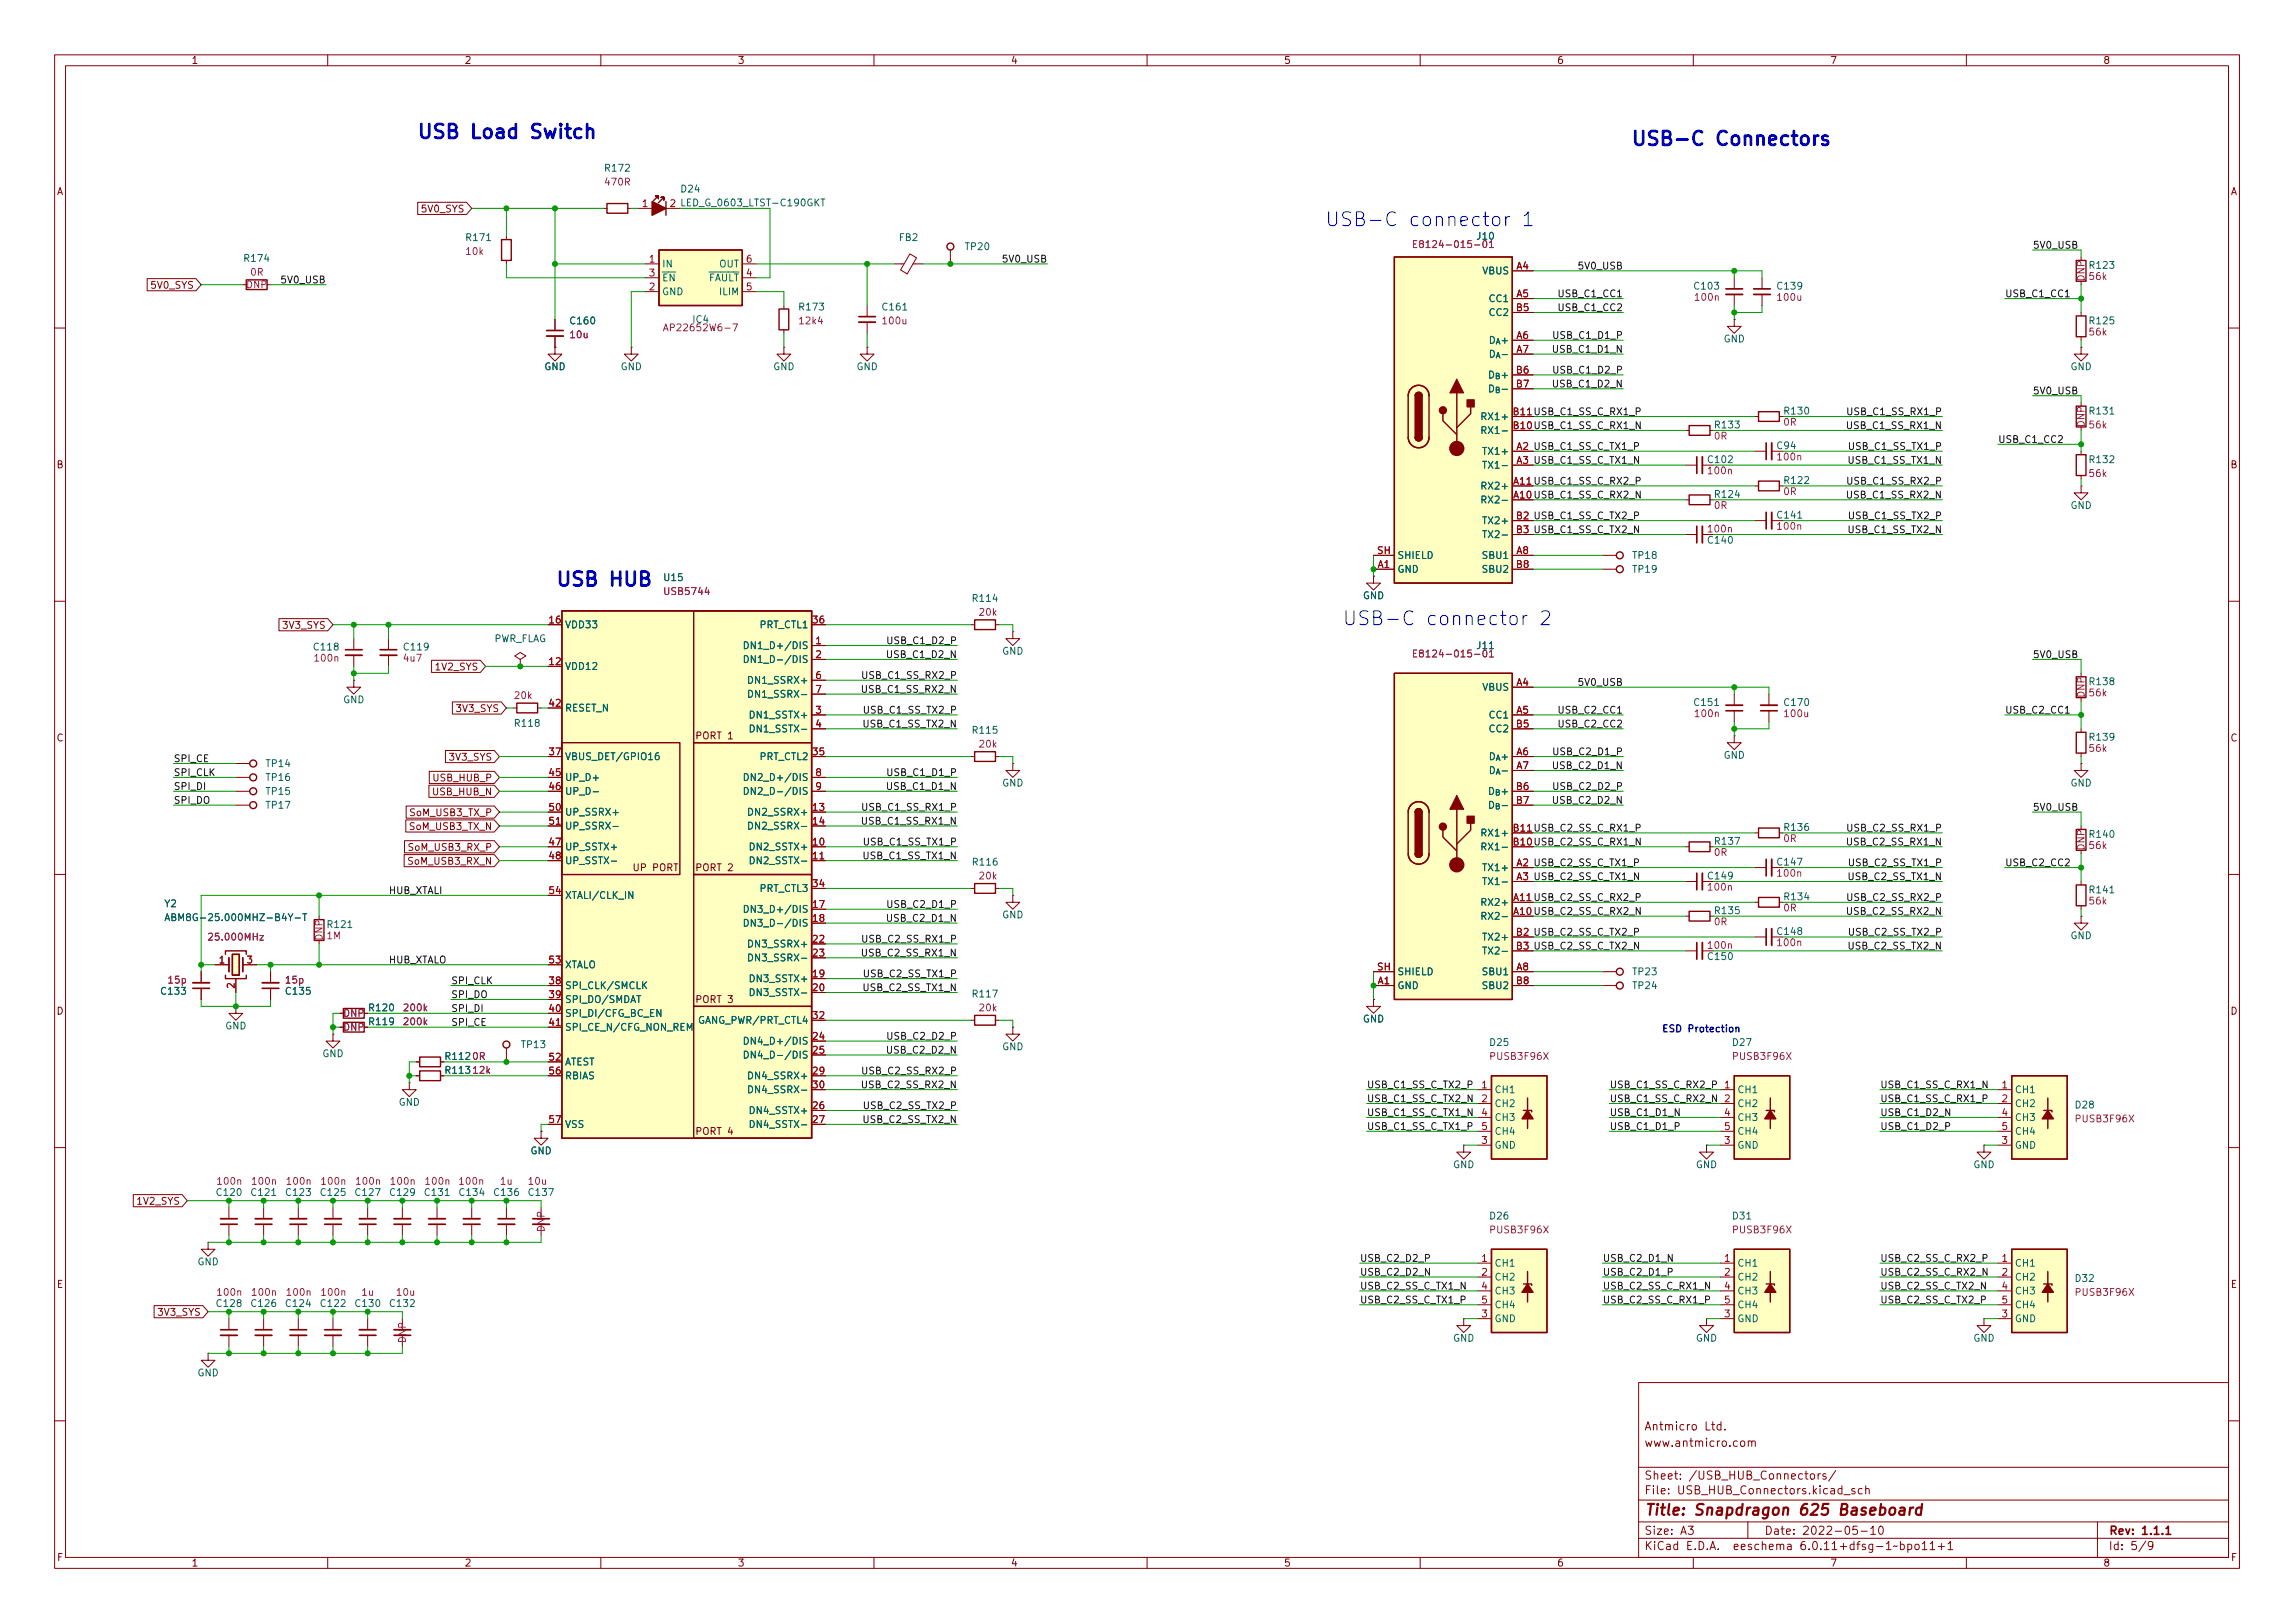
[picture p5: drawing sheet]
<svg xmlns="http://www.w3.org/2000/svg" width="420mm" height="297mm" viewBox="0 0 420 297" stroke-linecap="round" stroke-linejoin="round" font-family="sans-serif">
<defs><g id="words">
<g font-size="3.5" fill="#0000c2">
<text x="76.2" y="25.4">USB</text>
<text x="86.3" y="25.4">Load</text>
<text x="97.7" y="25.4">Switch</text>
<text x="298.4" y="26.6">USB-C</text>
<text x="314.2" y="26.6">Connectors</text>
<text x="242.6" y="41.4">USB-C</text>
<text x="258" y="41.4">connector</text>
<text x="278.8" y="41.4">1</text>
<text x="101.6" y="107.3">USB</text>
<text x="111.7" y="107.3">HUB</text>
<text x="245.7" y="114.5">USB-C</text>
<text x="261.1" y="114.5">connector</text>
<text x="282" y="114.5">2</text>
</g>
<g font-size="2.8" fill="#840000">
<text x="301" y="277.9">Title:</text>
<text x="310.2" y="277.9">Snapdragon</text>
<text x="329.8" y="277.9">625</text>
<text x="337.4" y="277.9">Baseboard</text>
</g>
<g font-size="2.1" fill="#840000">
<text x="301" y="262.2">Antmicro</text>
<text x="312.1" y="262.2">Ltd.</text>
<text x="301" y="265.2">www.antmicro.com</text>
<text x="301" y="273.9">File:</text>
<text x="301" y="271.2">Sheet:</text>
<text x="307.4" y="273.9">USB_HUB_Connectors.kicad_sch</text>
<text x="309.2" y="271.2">/USB_HUB_Connectors/</text>
<text x="301" y="281.3">Size:</text>
<text x="307.6" y="281.3">A3</text>
<text x="323" y="281.3">Date:</text>
<text x="330" y="281.3">2022-05-10</text>
<text x="386" y="281.3">Rev:</text>
<text x="392.1" y="281.3">1.1.1</text>
<text x="301" y="284.1">KiCad</text>
<text x="308.7" y="284.1">E.D.A.</text>
<text x="317.6" y="284.1">eeschema</text>
<text x="330" y="284.1">6.0.11+dfsg-1~bpo11+1</text>
<text x="386" y="284.1">Id:</text>
<text x="390.1" y="284.1">5/9</text>
</g>
<g font-size="1.8" fill="#840000">
<text x="35" y="12.1">1</text>
<text x="85" y="12.1">2</text>
<text x="135" y="12.1">3</text>
<text x="185" y="12.1">4</text>
<text x="235" y="12.1">5</text>
<text x="285" y="12.1">6</text>
<text x="335" y="12.1">7</text>
<text x="385" y="12.1">8</text>
<text x="10.4" y="36.1">A</text>
<text x="77" y="39.2">5V0_SYS</text>
<text x="408.4" y="36.1">A</text>
<text x="27.4" y="53.2">5V0_SYS</text>
<text x="10.3" y="86.1">B</text>
<text x="408.3" y="86.1">B</text>
<text x="51.6" y="115.4">3V3_SYS</text>
<text x="79.5" y="123.1">1V2_SYS</text>
<text x="83.3" y="130.7">3V3_SYS</text>
<text x="10.3" y="136.1">C</text>
<text x="127.2" y="135.7">PORT 1</text>
<text x="408.3" y="136.1">C</text>
<text x="79.1" y="143.4">USB_HUB_P</text>
<text x="82" y="139.6">3V3_SYS</text>
<text x="74.8" y="149.7">SoM_USB3_TX_P</text>
<text x="79" y="145.9">USB_HUB_N</text>
<text x="74.8" y="152.3">SoM_USB3_TX_N</text>
<text x="74.5" y="158.6">SoM_USB3_RX_N</text>
<text x="74.5" y="156.1">SoM_USB3_RX_P</text>
<text x="115.7" y="159.8">UP</text>
<text x="119.5" y="159.8">PORT</text>
<text x="127.2" y="159.8">PORT 2</text>
<text x="127.2" y="183.9">PORT 3</text>
<text x="10.3" y="186.1">D</text>
<text x="408.3" y="186.1">D</text>
<text x="127.2" y="208.1">PORT 4</text>
<text x="24.9" y="220.9">1V2_SYS</text>
<text x="10.3" y="236.1">E</text>
<text x="408.3" y="236.1">E</text>
<text x="28.7" y="241.2">3V3_SYS</text>
<text x="10.4" y="286.1">F</text>
<text x="35" y="287.1">1</text>
<text x="85" y="287.1">2</text>
<text x="135" y="287.1">3</text>
<text x="185" y="287.1">4</text>
<text x="235" y="287.1">5</text>
<text x="285" y="287.1">6</text>
<text x="335" y="287.1">7</text>
<text x="385" y="287.1">8</text>
<text x="408.4" y="286.1">F</text>
</g>
<g font-size="1.8" fill="#006464">
<text x="110.5" y="31.8">R172</text>
<text x="124.5" y="35.6">D24</text>
<text x="122.5" y="37.9">2 LED_G_0603_LTST-C190GKT</text>
<text x="85.1" y="44.5">R171</text>
<text x="164.5" y="44.5">FB2</text>
<text x="176.5" y="46.1">TP20</text>
<text x="44.4" y="48.3">R174</text>
<text x="121.2" y="49.3">IN</text>
<text x="121.2" y="51.9">~{EN}</text>
<text x="129.7" y="51.9">~{FAULT}</text>
<text x="131.6" y="49.3">OUT</text>
<text x="271.3" y="50.6">VBUS</text>
<text x="309.9" y="53.4">C103</text>
<text x="325.1" y="53.4">C139</text>
<text x="382.3" y="49.6">R123</text>
<text x="104.1" y="59.7">C160</text>
<text x="121.2" y="54.4">GND</text>
<text x="126.7" y="59.5">IC4</text>
<text x="131.5" y="54.4">ILIM</text>
<text x="146" y="57.2">R173</text>
<text x="161.3" y="57.2">C161</text>
<text x="272.5" y="55.7">CC1</text>
<text x="272.5" y="58.2">CC2</text>
<text x="382.3" y="59.7">R125</text>
<text x="272.5" y="63.3">D_{A}+</text>
<text x="272.5" y="65.8">D_{A}-</text>
<text x="315.5" y="63">GND</text>
<text x="99.6" y="68.1">GND</text>
<text x="113.6" y="68.1">GND</text>
<text x="141.5" y="68.1">GND</text>
<text x="156.7" y="68.1">GND</text>
<text x="272.3" y="69.6">D_{B}+</text>
<text x="379" y="68.1">GND</text>
<text x="270.9" y="77.3">RX1+</text>
<text x="272.3" y="72.2">D_{B}-</text>
<text x="326.4" y="76.2">R130</text>
<text x="382.3" y="76.2">R131</text>
<text x="270.9" y="79.8">RX1-</text>
<text x="271.2" y="83.6">TX1+</text>
<text x="313.7" y="78.8">R133</text>
<text x="325.1" y="82.6">C94</text>
<text x="270.9" y="90">RX2+</text>
<text x="271.2" y="86.1">TX1-</text>
<text x="312.4" y="85.1">C102</text>
<text x="326.4" y="88.9">R122</text>
<text x="382.3" y="85.1">R132</text>
<text x="270.9" y="92.5">RX2-</text>
<text x="313.7" y="91.5">R124</text>
<text x="325.1" y="95.3">C141</text>
<text x="379" y="93.5">GND</text>
<text x="271.2" y="96.3">TX2+</text>
<text x="271.2" y="98.8">TX2-</text>
<text x="312.4" y="99.9">C140</text>
<text x="121.3" y="106.7">U15</text>
<text x="255.8" y="105.2">GND</text>
<text x="255.8" y="102.7">SHIELD</text>
<text x="271.2" y="102.7">SBU1</text>
<text x="271.2" y="105.2">SBU2</text>
<text x="298.7" y="105.2">TP19</text>
<text x="298.7" y="102.7">TP18</text>
<text x="177.8" y="110.5">R114</text>
<text x="249.4" y="110">GND</text>
<text x="57.2" y="119.4">C118</text>
<text x="73.7" y="119.4">C119</text>
<text x="90.5" y="117.9">PWR_FLAG</text>
<text x="103.4" y="115.4">VDD33</text>
<text x="135.9" y="119.2">DN1_D+/DIS</text>
<text x="139" y="115.4">PRT_CTL1</text>
<text x="103.4" y="123">VDD12</text>
<text x="135.9" y="121.7">DN1_D-/DIS</text>
<text x="136.7" y="125.5">DN1_SSRX+</text>
<text x="183.4" y="120.2">GND</text>
<text x="382.3" y="125.8">R138</text>
<text x="62.8" y="129.1">GND</text>
<text x="103.4" y="130.6">RESET_N</text>
<text x="136.7" y="128.1">DN1_SSRX-</text>
<text x="137" y="131.9">DN1_SSTX+</text>
<text x="271.3" y="126.8">VBUS</text>
<text x="272.5" y="131.9">CC1</text>
<text x="309.9" y="129.6">C151</text>
<text x="326.4" y="129.6">C170</text>
<text x="94" y="133.4">R118</text>
<text x="137" y="134.4">DN1_SSTX-</text>
<text x="177.8" y="134.7">R115</text>
<text x="272.5" y="134.4">CC2</text>
<text x="382.3" y="135.9">R139</text>
<text x="48.5" y="143.3">TP16</text>
<text x="48.5" y="140.8">TP14</text>
<text x="103.4" y="139.5">VBUS_DET/GPIO16</text>
<text x="103.4" y="143.3">UP_D+</text>
<text x="135.9" y="143.3">DN2_D+/DIS</text>
<text x="139" y="139.5">PRT_CTL2</text>
<text x="272.5" y="139.5">D_{A}+</text>
<text x="272.5" y="142">D_{A}-</text>
<text x="315.5" y="139.2">GND</text>
<text x="48.5" y="145.8">TP15</text>
<text x="48.5" y="148.4">TP17</text>
<text x="103.4" y="145.8">UP_D-</text>
<text x="103.4" y="149.6">UP_SSRX+</text>
<text x="135.9" y="145.8">DN2_D-/DIS</text>
<text x="136.7" y="149.6">DN2_SSRX+</text>
<text x="183.4" y="144.3">GND</text>
<text x="272.3" y="145.8">D_{B}+</text>
<text x="272.3" y="148.4">D_{B}-</text>
<text x="379" y="144.3">GND</text>
<text x="103.4" y="156">UP_SSTX+</text>
<text x="103.4" y="152.2">UP_SSRX-</text>
<text x="136.7" y="152.2">DN2_SSRX-</text>
<text x="137" y="156">DN2_SSTX+</text>
<text x="270.9" y="156">RX1-</text>
<text x="270.9" y="153.5">RX1+</text>
<text x="313.7" y="155">R137</text>
<text x="326.4" y="152.4">R136</text>
<text x="382.3" y="153.7">R140</text>
<text x="103.4" y="158.5">UP_SSTX-</text>
<text x="137" y="158.5">DN2_SSTX-</text>
<text x="177.8" y="158.8">R116</text>
<text x="271.2" y="159.8">TX1+</text>
<text x="312.4" y="161.3">C149</text>
<text x="325.1" y="158.8">C147</text>
<text x="30" y="166.4">Y2</text>
<text x="103.4" y="164.9">XTALI/CLK_IN</text>
<text x="135.9" y="167.4">DN3_D+/DIS</text>
<text x="139" y="163.6">PRT_CTL3</text>
<text x="270.9" y="166.2">RX2+</text>
<text x="271.2" y="162.3">TX1-</text>
<text x="313.7" y="167.7">R135</text>
<text x="326.4" y="165.1">R134</text>
<text x="382.3" y="163.9">R141</text>
<text x="30" y="168.9">ABM8G-25.000MHZ-B4Y-T</text>
<text x="59.7" y="170.2">R121</text>
<text x="135.9" y="170">DN3_D-/DIS</text>
<text x="136.7" y="173.8">DN3_SSRX+</text>
<text x="183.4" y="168.5">GND</text>
<text x="270.9" y="168.7">RX2-</text>
<text x="271.2" y="172.5">TX2+</text>
<text x="325.1" y="171.5">C148</text>
<text x="379" y="172.3">GND</text>
<text x="103.4" y="177.6">XTALO</text>
<text x="136.7" y="176.3">DN3_SSRX-</text>
<text x="255.8" y="178.9">SHIELD</text>
<text x="271.2" y="178.9">SBU1</text>
<text x="271.2" y="175">TX2-</text>
<text x="298.7" y="178.9">TP23</text>
<text x="312.4" y="176.1">C150</text>
<text x="29.2" y="182.4">C133</text>
<text x="52.1" y="182.4">C135</text>
<text x="67.3" y="185.5">R120</text>
<text x="103.4" y="181.4">SPI_CLK/SMCLK</text>
<text x="103.4" y="183.9">SPI_DO/SMDAT</text>
<text x="137" y="180.1">DN3_SSTX+</text>
<text x="137" y="182.7">DN3_SSTX-</text>
<text x="177.8" y="182.9">R117</text>
<text x="255.8" y="181.4">GND</text>
<text x="271.2" y="181.4">SBU2</text>
<text x="298.7" y="181.4">TP24</text>
<text x="41.2" y="188.8">GND</text>
<text x="67.3" y="188">R119</text>
<text x="103.4" y="186.5">SPI_DI/CFG_BC_EN</text>
<text x="103.4" y="189">SPI_CE_N/CFG_NON_REM</text>
<text x="127.7" y="187.7">GANG_PWR/PRT_CTL4</text>
<text x="135.9" y="191.6">DN4_D+/DIS</text>
<text x="249.4" y="187.5">GND</text>
<text x="272.5" y="191.8">D25</text>
<text x="317" y="191.8">D27</text>
<text x="58.9" y="193.9">GND</text>
<text x="81.3" y="194.3">R112</text>
<text x="81.3" y="196.9">R113</text>
<text x="95.3" y="192.2">TP13</text>
<text x="103.4" y="195.4">ATEST</text>
<text x="103.4" y="197.9">RBIAS</text>
<text x="135.9" y="194.1">DN4_D-/DIS</text>
<text x="136.7" y="197.9">DN4_SSRX+</text>
<text x="183.4" y="192.6">GND</text>
<text x="72.9" y="202.7">GND</text>
<text x="136.7" y="200.4">DN4_SSRX-</text>
<text x="273.6" y="200.4">CH1</text>
<text x="273.6" y="203">CH2</text>
<text x="318" y="200.4">CH1</text>
<text x="318" y="203">CH2</text>
<text x="368.8" y="200.4">CH1</text>
<text x="368.8" y="203">CH2</text>
<text x="379.7" y="203.2">D28</text>
<text x="103.4" y="206.8">VSS</text>
<text x="137" y="204.3">DN4_SSTX+</text>
<text x="137" y="206.8">DN4_SSTX-</text>
<text x="273.6" y="205.5">CH3</text>
<text x="273.6" y="208.1">CH4</text>
<text x="318" y="205.5">CH3</text>
<text x="318" y="208.1">CH4</text>
<text x="368.8" y="205.5">CH3</text>
<text x="368.8" y="208.1">CH4</text>
<text x="97" y="211.6">GND</text>
<text x="266" y="214.2">GND</text>
<text x="273.6" y="210.6">GND</text>
<text x="310.4" y="214.2">GND</text>
<text x="318" y="210.6">GND</text>
<text x="361.2" y="214.2">GND</text>
<text x="368.8" y="210.6">GND</text>
<text x="39.4" y="219.3">C120</text>
<text x="45.8" y="219.3">C121</text>
<text x="52.1" y="219.3">C123</text>
<text x="58.5" y="219.3">C125</text>
<text x="64.8" y="219.3">C127</text>
<text x="71.2" y="219.3">C129</text>
<text x="77.5" y="219.3">C131</text>
<text x="83.9" y="219.3">C134</text>
<text x="90.2" y="219.3">C136</text>
<text x="96.5" y="219.3">C137</text>
<text x="272.5" y="223.6">D26</text>
<text x="317" y="223.6">D31</text>
<text x="36.1" y="232">GND</text>
<text x="273.6" y="232.2">CH1</text>
<text x="318" y="232.2">CH1</text>
<text x="368.8" y="232.2">CH1</text>
<text x="39.4" y="239.6">C128</text>
<text x="45.8" y="239.6">C126</text>
<text x="52.1" y="239.6">C124</text>
<text x="58.5" y="239.6">C122</text>
<text x="64.8" y="239.6">C130</text>
<text x="71.1" y="239.6">C132</text>
<text x="273.6" y="234.7">CH2</text>
<text x="273.6" y="237.3">CH3</text>
<text x="273.6" y="239.8">CH4</text>
<text x="318" y="234.7">CH2</text>
<text x="318" y="237.3">CH3</text>
<text x="318" y="239.8">CH4</text>
<text x="368.8" y="234.7">CH2</text>
<text x="368.8" y="237.3">CH3</text>
<text x="368.8" y="239.8">CH4</text>
<text x="379.7" y="235">D32</text>
<text x="266" y="245.9">GND</text>
<text x="273.6" y="242.4">GND</text>
<text x="310.4" y="245.9">GND</text>
<text x="318" y="242.4">GND</text>
<text x="361.2" y="245.9">GND</text>
<text x="368.8" y="242.4">GND</text>
<text x="36.1" y="252.3">GND</text>
</g>
<g font-size="1.8" fill="#840084">
<text x="110.5" y="34.3">470R</text>
<text x="85.1" y="47">10k</text>
<text x="258.4" y="45.8">E8124-015-01</text>
<text x="270.2" y="44.2">J10</text>
<text x="45" y="53.1">DNP</text>
<text x="45.7" y="50.8">0R</text>
<text x="382" y="51.6" transform="rotate(-90 382 51.6)">DNP</text>
<text x="382.3" y="51.6">56k</text>
<text x="146" y="59.7">12k4</text>
<text x="161.3" y="59.7">100u</text>
<text x="310" y="55.4">100n</text>
<text x="325.1" y="55.4">100u</text>
<text x="104.1" y="62.3">10u</text>
<text x="121.3" y="61">AP22652W6-7</text>
<text x="382.3" y="61.8">56k</text>
<text x="313.7" y="80.8">0R</text>
<text x="326.4" y="78.3">0R</text>
<text x="382" y="78.2" transform="rotate(-90 382 78.2)">DNP</text>
<text x="382.3" y="78.8">56k</text>
<text x="312.4" y="87.2">100n</text>
<text x="325.1" y="84.6">100n</text>
<text x="382.3" y="87.7">56k</text>
<text x="313.7" y="93.5">0R</text>
<text x="326.4" y="91">0R</text>
<text x="312.4" y="97.8">100n</text>
<text x="325.1" y="97.3">100n</text>
<text x="121.3" y="109.3">USB5744</text>
<text x="179.1" y="113.1">20k</text>
<text x="270.2" y="119.2">J11</text>
<text x="57.3" y="121.5">100n</text>
<text x="73.7" y="121.5">4u7</text>
<text x="258.4" y="120.7">E8124-015-01</text>
<text x="94" y="128.3">20k</text>
<text x="310" y="131.6">100n</text>
<text x="326.4" y="131.6">100u</text>
<text x="382" y="127.8" transform="rotate(-90 382 127.8)">DNP</text>
<text x="382.3" y="127.8">56k</text>
<text x="179.1" y="137.2">20k</text>
<text x="382.3" y="138">56k</text>
<text x="326.4" y="154.5">0R</text>
<text x="382" y="155.7" transform="rotate(-90 382 155.7)">DNP</text>
<text x="382.3" y="155.8">56k</text>
<text x="179.1" y="161.3">20k</text>
<text x="313.7" y="157">0R</text>
<text x="325.1" y="160.8">100n</text>
<text x="312.4" y="163.4">100n</text>
<text x="326.4" y="167.2">0R</text>
<text x="382.3" y="165.9">56k</text>
<text x="37.9" y="172.5">25.000MHz</text>
<text x="59.4" y="172.2" transform="rotate(-90 59.4 172.2)">DNP</text>
<text x="59.7" y="172.3">1M</text>
<text x="313.7" y="169.7">0R</text>
<text x="325.1" y="173.5">100n</text>
<text x="312.4" y="174">100n</text>
<text x="30.6" y="180.4">15p</text>
<text x="52.1" y="180.4">15p</text>
<text x="73.7" y="185.5">200k</text>
<text x="179.1" y="185.5">20k</text>
<text x="62.8" y="189">DNP</text>
<text x="62.8" y="186.5">DNP</text>
<text x="73.7" y="188">200k</text>
<text x="86.4" y="194.3">0R</text>
<text x="86.4" y="196.9">12k</text>
<text x="272.5" y="194.3">PUSB3F96X</text>
<text x="317" y="194.3">PUSB3F96X</text>
<text x="379.7" y="205.8">PUSB3F96X</text>
<text x="39.5" y="217.2">100n</text>
<text x="45.9" y="217.2">100n</text>
<text x="52.2" y="217.2">100n</text>
<text x="58.6" y="217.2">100n</text>
<text x="64.9" y="217.2">100n</text>
<text x="71.3" y="217.2">100n</text>
<text x="77.6" y="217.2">100n</text>
<text x="83.8" y="217.2">100n</text>
<text x="91.4" y="217.2">1u</text>
<text x="96.5" y="217.2">10u</text>
<text x="100.1" y="225.6" transform="rotate(-90 100.1 225.6)">DNP</text>
<text x="272.5" y="226.1">PUSB3F96X</text>
<text x="317" y="226.1">PUSB3F96X</text>
<text x="39.5" y="237.5">100n</text>
<text x="45.9" y="237.5">100n</text>
<text x="52.2" y="237.5">100n</text>
<text x="58.6" y="237.5">100n</text>
<text x="66.1" y="237.5">1u</text>
<text x="72.4" y="237.5">10u</text>
<text x="379.7" y="237.5">PUSB3F96X</text>
<text x="74.7" y="245.9" transform="rotate(-90 74.7 245.9)">DNP</text>
</g>
<g font-size="1.8" fill="#a90000">
<text x="117.4" y="37.9">1</text>
<text x="118.7" y="48">1</text>
<text x="118.7" y="53.1">2</text>
<text x="118.7" y="50.6">3</text>
<text x="136.5" y="50.6">4</text>
<text x="136.5" y="53.1">5</text>
<text x="136.5" y="48">6</text>
<text x="277.5" y="49.3">A4</text>
<text x="277.4" y="56.9">B5</text>
<text x="277.5" y="54.4">A5</text>
<text x="277.5" y="62">A6</text>
<text x="277.5" y="64.6">A7</text>
<text x="277.4" y="68.4">B6</text>
<text x="277.4" y="70.9">B7</text>
<text x="276.8" y="76">B11 USB_C1_SS_C_RX1_P</text>
<text x="276.8" y="76">B11</text>
<text x="276.8" y="78.5">B10</text>
<text x="277.5" y="82.3">A2</text>
<text x="276.9" y="88.7">A11</text>
<text x="277.5" y="84.9">A3</text>
<text x="276.9" y="91.2">A10</text>
<text x="277.4" y="95">B2</text>
<text x="252" y="101.4">SH</text>
<text x="277.4" y="97.6">B3</text>
<text x="277.5" y="101.4">A8</text>
<text x="252.1" y="103.9">A1</text>
<text x="277.4" y="103.9">B8</text>
<text x="100.3" y="114.1">16</text>
<text x="148.6" y="114.1">36</text>
<text x="149.2" y="117.9">1</text>
<text x="100.3" y="121.7">12</text>
<text x="149.2" y="120.4">2</text>
<text x="149.2" y="124.2">6</text>
<text x="277.5" y="125.5">A4</text>
<text x="100.3" y="129.3">42</text>
<text x="149.2" y="130.6">3</text>
<text x="149.2" y="126.8">7</text>
<text x="277.5" y="130.6">A5</text>
<text x="149.2" y="133.1">4</text>
<text x="277.4" y="133.1">B5</text>
<text x="100.3" y="138.2">37</text>
<text x="100.3" y="142">45</text>
<text x="148.6" y="138.2">35</text>
<text x="149.2" y="142">8</text>
<text x="277.5" y="138.2">A6</text>
<text x="277.5" y="140.8">A7</text>
<text x="100.3" y="144.6">46</text>
<text x="100.3" y="148.4">50</text>
<text x="148.6" y="148.4">13</text>
<text x="149.2" y="144.6">9</text>
<text x="277.4" y="144.6">B6</text>
<text x="277.4" y="147.1">B7</text>
<text x="100.3" y="154.7">47</text>
<text x="100.3" y="150.9">51</text>
<text x="148.6" y="154.7">10</text>
<text x="148.6" y="150.9">14</text>
<text x="276.8" y="152.2">B11 USB_C2_SS_C_RX1_P</text>
<text x="276.8" y="154.7">B10</text>
<text x="276.8" y="152.2">B11</text>
<text x="100.3" y="157.3">48</text>
<text x="148.6" y="157.3">11</text>
<text x="277.5" y="158.5">A2</text>
<text x="277.5" y="161.1">A3</text>
<text x="100.3" y="163.6">54</text>
<text x="148.6" y="166.2">17</text>
<text x="148.6" y="162.3">34</text>
<text x="276.9" y="167.4">A10</text>
<text x="276.9" y="164.9">A11</text>
<text x="148.6" y="168.7">18</text>
<text x="148.6" y="172.5">22</text>
<text x="277.4" y="171.2">B2</text>
<text x="277.4" y="173.8">B3</text>
<text x="40" y="176.3">1</text>
<text x="45" y="176.3">3</text>
<text x="100.3" y="176.3">53</text>
<text x="148.6" y="178.9">19</text>
<text x="148.6" y="175">23</text>
<text x="252" y="177.6">SH</text>
<text x="277.5" y="177.6">A8</text>
<text x="42.9" y="181.1" transform="rotate(-90 42.9 181.1)">2</text>
<text x="100.3" y="180.1">38</text>
<text x="100.3" y="182.7">39</text>
<text x="100.3" y="185.2">40</text>
<text x="148.6" y="181.4">20</text>
<text x="252.1" y="180.1">A1</text>
<text x="277.4" y="180.1">B8</text>
<text x="100.3" y="187.7">41</text>
<text x="148.6" y="190.3">24</text>
<text x="148.6" y="186.5">32</text>
<text x="100.3" y="194.1">52</text>
<text x="100.3" y="196.6">56</text>
<text x="148.6" y="192.8">25</text>
<text x="148.6" y="196.6">29</text>
<text x="148.6" y="203">26</text>
<text x="148.6" y="199.2">30</text>
<text x="271.1" y="199.2">1</text>
<text x="271.1" y="201.7">2</text>
<text x="315.5" y="199.2">1</text>
<text x="315.5" y="201.7">2</text>
<text x="366.3" y="199.2">1</text>
<text x="366.3" y="201.7">2</text>
<text x="100.3" y="205.5">57</text>
<text x="148.6" y="205.5">27</text>
<text x="271.1" y="209.3">3</text>
<text x="271.1" y="204.3">4</text>
<text x="271.1" y="206.8">5</text>
<text x="315.5" y="209.3">3</text>
<text x="315.5" y="204.3">4</text>
<text x="315.5" y="206.8">5</text>
<text x="366.3" y="209.3">3</text>
<text x="366.3" y="204.3">4</text>
<text x="366.3" y="206.8">5</text>
<text x="271.1" y="230.9">1</text>
<text x="271.1" y="233.5">2</text>
<text x="315.5" y="230.9">1</text>
<text x="315.5" y="233.5">2</text>
<text x="366.3" y="230.9">1</text>
<text x="366.3" y="233.5">2</text>
<text x="271.1" y="236">4</text>
<text x="271.1" y="238.5">5</text>
<text x="315.5" y="236">4</text>
<text x="315.5" y="238.5">5</text>
<text x="366.3" y="236">4</text>
<text x="366.3" y="238.5">5</text>
<text x="271.1" y="241.1">3</text>
<text x="315.5" y="241.1">3</text>
<text x="366.3" y="241.1">3</text>
</g>
<g font-size="1.8" fill="#0f0f0f">
<text x="372.1" y="45.5">5V0_USB</text>
<text x="51.3" y="51.8">5V0_USB</text>
<text x="183.3" y="48">5V0_USB</text>
<text x="288.7" y="49.3">5V0_USB</text>
<text x="285.1" y="54.4">USB_C1_CC1</text>
<text x="285.1" y="56.9">USB_C1_CC2</text>
<text x="367" y="54.4">USB_C1_CC1</text>
<text x="284" y="64.5">USB_C1_D1_N</text>
<text x="284.1" y="62">USB_C1_D1_P</text>
<text x="284" y="70.9">USB_C1_D2_N</text>
<text x="284.1" y="68.4">USB_C1_D2_P</text>
<text x="337.9" y="76">USB_C1_SS_RX1_P</text>
<text x="372.1" y="72.2">5V0_USB</text>
<text x="276.8" y="78.5">B10 USB_C1_SS_C_RX1_N</text>
<text x="277.5" y="82.3">A2 USB_C1_SS_C_TX1_P</text>
<text x="337.8" y="78.5">USB_C1_SS_RX1_N</text>
<text x="338.2" y="82.3">USB_C1_SS_TX1_P</text>
<text x="365.8" y="81.1">USB_C1_CC2</text>
<text x="276.9" y="88.7">A11 USB_C1_SS_C_RX2_P</text>
<text x="277.5" y="84.9">A3 USB_C1_SS_C_TX1_N</text>
<text x="337.9" y="88.7">USB_C1_SS_RX2_P</text>
<text x="338.2" y="84.9">USB_C1_SS_TX1_N</text>
<text x="276.9" y="91.2">A10 USB_C1_SS_C_RX2_N</text>
<text x="277.4" y="95">B2 USB_C1_SS_C_TX2_P</text>
<text x="337.8" y="91.2">USB_C1_SS_RX2_N</text>
<text x="338.2" y="95">USB_C1_SS_TX2_P</text>
<text x="277.4" y="97.6">B3 USB_C1_SS_C_TX2_N</text>
<text x="338.2" y="97.6">USB_C1_SS_TX2_N</text>
<text x="162.2" y="117.9">USB_C1_D2_P</text>
<text x="157.6" y="124.2">USB_C1_SS_RX2_P</text>
<text x="162.1" y="120.4">USB_C1_D2_N</text>
<text x="288.7" y="125.5">5V0_USB</text>
<text x="372.1" y="120.4">5V0_USB</text>
<text x="157.5" y="126.8">USB_C1_SS_RX2_N</text>
<text x="157.9" y="130.6">USB_C1_SS_TX2_P</text>
<text x="285.1" y="130.6">USB_C2_CC1</text>
<text x="367" y="130.6">USB_C2_CC1</text>
<text x="157.8" y="133.1">USB_C1_SS_TX2_N</text>
<text x="285.1" y="133.1">USB_C2_CC2</text>
<text x="31.7" y="142">SPI_CLK</text>
<text x="31.7" y="139.5">SPI_CE</text>
<text x="162.2" y="142">USB_C1_D1_P</text>
<text x="284" y="140.7">USB_C2_D1_N</text>
<text x="284.1" y="138.2">USB_C2_D1_P</text>
<text x="31.7" y="144.6">SPI_DI</text>
<text x="31.7" y="147.1">SPI_DO</text>
<text x="157.6" y="148.4">USB_C1_SS_RX1_P</text>
<text x="162.1" y="144.6">USB_C1_D1_N</text>
<text x="284" y="147.1">USB_C2_D2_N</text>
<text x="284.1" y="144.6">USB_C2_D2_P</text>
<text x="372.1" y="148.4">5V0_USB</text>
<text x="157.5" y="150.9">USB_C1_SS_RX1_N</text>
<text x="157.9" y="154.7">USB_C1_SS_TX1_P</text>
<text x="276.8" y="154.7">B10 USB_C2_SS_C_RX1_N</text>
<text x="337.8" y="154.7">USB_C2_SS_RX1_N</text>
<text x="337.9" y="152.2">USB_C2_SS_RX1_P</text>
<text x="157.8" y="157.3">USB_C1_SS_TX1_N</text>
<text x="277.5" y="158.5">A2 USB_C2_SS_C_TX1_P</text>
<text x="277.5" y="161.1">A3 USB_C2_SS_C_TX1_N</text>
<text x="338.2" y="161.1">USB_C2_SS_TX1_N</text>
<text x="338.2" y="158.5">USB_C2_SS_TX1_P</text>
<text x="367" y="158.5">USB_C2_CC2</text>
<text x="71.1" y="163.6">HUB_XTALI</text>
<text x="162.2" y="166.1">USB_C2_D1_P</text>
<text x="276.9" y="167.4">A10 USB_C2_SS_C_RX2_N</text>
<text x="276.9" y="164.9">A11 USB_C2_SS_C_RX2_P</text>
<text x="337.8" y="167.4">USB_C2_SS_RX2_N</text>
<text x="337.9" y="164.9">USB_C2_SS_RX2_P</text>
<text x="157.6" y="172.5">USB_C2_SS_RX1_P</text>
<text x="162.1" y="168.7">USB_C2_D1_N</text>
<text x="277.4" y="171.2">B2 USB_C2_SS_C_TX2_P</text>
<text x="277.4" y="173.8">B3 USB_C2_SS_C_TX2_N</text>
<text x="338.2" y="173.8">USB_C2_SS_TX2_N</text>
<text x="338.2" y="171.2">USB_C2_SS_TX2_P</text>
<text x="71.1" y="176.3">HUB_XTALO</text>
<text x="157.5" y="175">USB_C2_SS_RX1_N</text>
<text x="157.9" y="178.8">USB_C2_SS_TX1_P</text>
<text x="82.5" y="185.2">SPI_DI</text>
<text x="82.5" y="180.1">SPI_CLK</text>
<text x="82.5" y="182.7">SPI_DO</text>
<text x="157.8" y="181.4">USB_C2_SS_TX1_N</text>
<text x="82.5" y="187.7">SPI_CE</text>
<text x="162.2" y="190.3">USB_C2_D2_P</text>
<text x="157.6" y="196.6">USB_C2_SS_RX2_P</text>
<text x="162.1" y="192.8">USB_C2_D2_N</text>
<text x="157.5" y="199.2">USB_C2_SS_RX2_N</text>
<text x="157.9" y="203">USB_C2_SS_TX2_P</text>
<text x="250.2" y="201.7">USB_C1_SS_C_TX2_N</text>
<text x="250.2" y="199.2">USB_C1_SS_C_TX2_P</text>
<text x="294.6" y="201.7">USB_C1_SS_C_RX2_N</text>
<text x="294.6" y="199.2">USB_C1_SS_C_RX2_P</text>
<text x="344.2" y="199.2">USB_C1_SS_C_RX1_N</text>
<text x="344.2" y="201.7">USB_C1_SS_C_RX1_P</text>
<text x="157.8" y="205.5">USB_C2_SS_TX2_N</text>
<text x="250.2" y="206.8">USB_C1_SS_C_TX1_P</text>
<text x="250.2" y="204.2">USB_C1_SS_C_TX1_N</text>
<text x="294.6" y="204.2">USB_C1_D1_N</text>
<text x="294.6" y="206.8">USB_C1_D1_P</text>
<text x="344.2" y="206.8">USB_C1_D2_P</text>
<text x="344.2" y="204.2">USB_C1_D2_N</text>
<text x="248.9" y="230.9">USB_C2_D2_P</text>
<text x="248.9" y="233.5">USB_C2_D2_N</text>
<text x="293.4" y="233.5">USB_C2_D1_P</text>
<text x="293.4" y="230.9">USB_C2_D1_N</text>
<text x="344.2" y="233.5">USB_C2_SS_C_RX2_N</text>
<text x="344.2" y="230.9">USB_C2_SS_C_RX2_P</text>
<text x="248.9" y="238.5">USB_C2_SS_C_TX1_P</text>
<text x="248.9" y="236">USB_C2_SS_C_TX1_N</text>
<text x="293.4" y="236">USB_C2_SS_C_RX1_N</text>
<text x="293.4" y="238.5">USB_C2_SS_C_RX1_P</text>
<text x="344.2" y="236">USB_C2_SS_C_TX2_N</text>
<text x="344.2" y="238.5">USB_C2_SS_C_TX2_P</text>
</g>
<text font-size="1.8" fill="#0000c2" x="304.2" y="188.9">ESD Protection</text>
</g></defs>
<g fill="none" stroke="#840000" stroke-width=".18">
<path d="M10 10h400v277h-400zM12 12h396v273h-396zM60 10v2M110 10v2M160 10v2M210 10v2M260 10v2M310 10v2M360 10v2M76.5 37h8.9l1 1.1-1 1.1h-8.9zM110.5 38.1h.6M114.9 38.1h.7"/>
<path d="M116.8 38.1h2.6M121.9 38.1h2.6M26.9 51h9l.9 1.1-.9 1.1h-9zM44.4 52.1h.7M48.9 52.1h.6M92.7 43.2v.7M92.7 47.7v.6M101.6 58.5v2M118.1 48.3h2.5M118.1 53.4h2.5M118.1 50.8h2.5M135.9 48.3h2.5"/>
<path d="M135.9 53.4h2.5M135.9 50.8h2.5M143.5 55.9v.7M158.7 55.9v2M158.7 59v2M163.8 48.3h1.7M166.6 46.5l1.2 .7-1.7 2.9-1.2-.7zM167.2 48.3h1.7M174 45.8v2.5M276.9 49.6h3.8M276.9 54.6h3.8M276.9 57.2h3.8"/>
<path d="M317.5 58.5v1.2h-1.3l1.3 1.3 1.3-1.3h-1.3M317.5 58.5h.1M317.5 50.8v2.1M317.5 53.9v2M322.6 50.8v2.1M322.6 53.9v2M381 47v.7M381 51.5v.6M381 57.2v.6M10 60h2M101.6 63.5v1.3h1.3l-1.3 1.3-1.3-1.3h1.3M101.6 63.5h.1"/>
<path d="M101.6 61.5v2M115.6 63.5v1.3h1.2l-1.2 1.3-1.3-1.3h1.3M115.6 63.5h.1M143.5 63.5v1.3h1.3l-1.3 1.3-1.3-1.3h1.3M143.5 63.5h.1M143.5 60.4v.6M158.7 63.5v1.3h1.3l-1.3 1.3-1.2-1.3h1.2M158.7 63.5h.1M276.9 76.2h3.8M276.9 78.8h3.8M276.9 62.3h3.8M276.9 64.8h3.8"/>
<path d="M276.9 68.6h3.8M276.9 71.2h3.8M308.6 78.8h.6M313.1 78.8h.6M321.3 76.2h.6M325.8 76.2h.6M381 63.5v1.3h-1.3l1.3 1.3 1.3-1.3h-1.3M381 63.5h.1M381 61.6v.7M381 73.7v.6M381 78.1v.7M408 60h2"/>
<path d="M276.9 88.9h3.8M276.9 82.6h3.8M276.9 95.3h3.8M276.9 97.8h3.8M276.9 85.1h3.8M276.9 91.5h3.8M308.6 97.8h2M308.6 85.1h2M308.6 91.5h.6M311.7 97.8h2M311.7 85.1h2M313.1 91.5h.6"/>
<path d="M321.3 88.9h.6M321.3 82.6h2M321.3 95.3h2M324.4 82.6h2M324.4 95.3h2M325.8 88.9h.6M381 88.9v1.3h-1.3l1.3 1.3 1.3-1.3h-1.3M381 88.9h.1M381 82.6v.6M381 87v.7M10 110h2M51.1 113.2h8.9l1 1.1-1 1.1h-8.9z"/>
<path d="M64.8 116.9v2M64.8 119.9v2.1M71.1 116.9v2M71.1 119.9v2.1M100.3 114.3h2.6M148.6 114.3h2.5M148.6 118.1h2.5M177.8 114.3h.6M182.2 114.3h.7M185.4 115.6v1.3h1.3l-1.3 1.2-1.3-1.2h1.3M185.4 115.6h.1M251.5 105.4v1.3h-1.3l1.3 1.3 1.2-1.3h-1.2"/>
<path d="M251.5 105.4h.1M251.5 104.2h3.8M251.5 101.6h3.8M276.9 104.2h3.8M276.9 101.6h3.8M293.4 104.2h2.5M293.4 101.6h2.5M408 110h2M43.2 139.7h2.5M64.8 124.5v1.3h1.2l-1.2 1.2-1.3-1.2h1.3M64.8 124.5h.1M79 120.8h8.9l1 1.2-1 1.1h-8.9z"/>
<path d="M81.6 137.4h8.9l.9 1.1-.9 1.1h-8.9zM82.8 128.5h9l.9 1.1-.9 1.1h-9zM94 129.6h.6M95.2 120.7l1.1-.6-1.1-.7-1 .7 1 .6v1.3M95.2 122h.1M98.4 129.6h.7M100.3 138.5h2.6M100.3 129.6h2.6M100.3 122h2.6M148.6 130.8h2.5M148.6 138.5h2.5M148.6 133.4h2.5"/>
<path d="M148.6 120.7h2.5M148.6 124.5h2.5M148.6 127h2.5M177.8 138.5h.6M182.2 138.5h.7M185.4 139.7v1.3h1.3l-1.3 1.3-1.3-1.3h1.3M185.4 139.7h.1M276.9 125.8h3.8M276.9 130.8h3.8M276.9 138.5h3.8M276.9 133.4h3.8M317.5 134.7v1.2h-1.3l1.3 1.3 1.3-1.3h-1.3"/>
<path d="M317.5 134.7h.1M317.5 127v2.1M317.5 130.1v2M323.8 127v2.1M323.8 130.1v2M381 139.7v1.3h-1.3l1.3 1.3 1.3-1.3h-1.3M381 139.7h.1M381 123.2v.7M381 127.7v.6M381 133.4v.6M381 137.8v.7M43.2 144.8h2.5"/>
<path d="M43.2 142.3h2.5M43.2 147.4h2.5M74 156.4h16.5l.9 1.1-.9 1.1h-16.5zM74.1 153.9h16.4l.9 1.1-.9 1.1h-16.4zM74.3 150.1h16.2l.9 1.1-.9 1.1h-16.2zM74.4 147.5h16.1l.9 1.1-.9 1.1h-16.1zM78.5 143.7h12l.9 1.1-.9 1.1h-12zM78.6 141.2h11.9l.9 1.1-.9 1.1h-11.9zM100.3 144.8h2.6M100.3 142.3h2.6M100.3 155h2.6M100.3 157.5h2.6"/>
<path d="M100.3 148.6h2.6M100.3 151.2h2.6M148.6 144.8h2.5M148.6 142.3h2.5M148.6 155h2.5M148.6 157.5h2.5M148.6 148.6h2.5M148.6 151.2h2.5M276.9 144.8h3.8M276.9 147.4h3.8M276.9 158.8h3.8M276.9 141h3.8"/>
<path d="M276.9 155h3.8M276.9 152.4h3.8M308.6 155h.6M313.1 155h.6M321.3 158.8h2M321.3 152.4h.6M324.4 158.8h2M325.8 152.4h.6M381 151.2v.6M381 155.6v.6M10 160h2M36.8 177.8v2.1"/>
<path d="M39.4 176.6h2.5M43.2 179.1v2.5M44.4 176.6h2.6M49.5 177.8v2.1M58.4 167.7v.6M58.4 172.1v.7M100.3 176.6h2.6M100.3 163.9h2.6M148.6 162.6h2.5M148.6 166.4h2.5M148.6 168.9h2.5M148.6 179.1h2.5"/>
<path d="M148.6 172.8h2.5M148.6 175.3h2.5M177.8 162.6h.6M182.2 162.6h.7M185.4 163.9v1.2h1.3l-1.3 1.3-1.3-1.3h1.3M185.4 163.9h.1M251.5 177.8h3.8M276.9 171.5h3.8M276.9 165.1h3.8M276.9 167.7h3.8M276.9 161.3h3.8M276.9 177.8h3.8"/>
<path d="M276.9 174h3.8M293.4 177.8h2.5M308.6 167.7h.6M308.6 161.3h2M308.6 174h2M311.7 161.3h2M311.7 174h2M313.1 167.7h.6M321.3 171.5h2M321.3 165.1h.6M324.4 171.5h2M325.8 165.1h.6"/>
<path d="M381 167.7v1.2h-1.3l1.3 1.3 1.3-1.3h-1.3M381 167.7h.1M381 161.3v.7M381 165.8v.6M408 160h2M36.8 180.9v2M43.2 184.2v1.3h1.2l-1.2 1.2-1.3-1.2h1.3M43.2 184.2h.1M49.5 180.9v2M61 189.3v1.2h1.2l-1.2 1.3-1.3-1.3h1.3M61 189.3h.1M62.2 188h.7"/>
<path d="M62.2 185.5h.7M66.7 188h.6M66.7 185.5h.6M74.9 198.2v1.2h1.3l-1.3 1.3-1.2-1.3h1.2M74.9 198.2h.1M76.2 194.3h.6M76.2 196.9h.6M80.6 194.3h.7M80.6 196.9h.7M92.7 191.8v2.5M100.3 180.4h2.6M100.3 194.3h2.6"/>
<path d="M100.3 196.9h2.6M100.3 188h2.6M100.3 185.5h2.6M100.3 182.9h2.6M148.6 196.9h2.5M148.6 199.4h2.5M148.6 186.7h2.5M148.6 181.6h2.5M148.6 190.5h2.5M148.6 193.1h2.5M177.8 186.7h.6M182.2 186.7h.7"/>
<path d="M185.4 188v1.3h1.3l-1.3 1.2-1.3-1.2h1.3M185.4 188h.1M251.5 182.9v1.3h-1.3l1.3 1.3 1.2-1.3h-1.2M251.5 182.9h.1M251.5 180.4h3.8M270.5 199.4h2.5M276.9 180.4h3.8M293.4 180.4h2.5M315 199.4h2.5M365.8 199.4h2.5M10 210h2M24.4 218.6h8.9l1 1.1-1 1.2h-8.9z"/>
<path d="M99.1 207v1.3h-1.3l1.3 1.3 1.2-1.3h-1.2M99.1 207h.1M100.3 205.8h2.6M148.6 203.2h2.5M148.6 205.8h2.5M268 209.6v1.3h-1.3l1.3 1.2 1.2-1.2h-1.2M268 209.6h.1M270.5 202h2.5M270.5 209.6h2.5M270.5 204.5h2.5M270.5 207h2.5M312.4 209.6v1.3h-1.3l1.3 1.2 1.3-1.2h-1.3"/>
<path d="M312.4 209.6h.1M315 202h2.5M315 209.6h2.5M315 204.5h2.5M315 207h2.5M363.2 209.6v1.3h-1.3l1.3 1.2 1.3-1.2h-1.3M363.2 209.6h.1M365.8 202h2.5M365.8 209.6h2.5M365.8 204.5h2.5M365.8 207h2.5M408 210h2"/>
<path d="M28.2 239h8.9l1 1.1-1 1.1h-8.9zM38.1 227.4v1.2h1.3l-1.3 1.3-1.3-1.3h1.3M38.1 227.4h.1M41.9 221v2M41.9 224.1v2M48.3 221v2M48.3 224.1v2M54.6 221v2M54.6 224.1v2M61 221v2M61 224.1v2M67.3 221v2"/>
<path d="M67.3 224.1v2M73.7 221v2M73.7 224.1v2M80 221v2M80 224.1v2M86.4 221v2M86.4 224.1v2M92.7 221v2M92.7 224.1v2M99.1 221v2M99.1 224.1v2M270.5 231.2h2.5"/>
<path d="M270.5 233.7h2.5M270.5 236.3h2.5M270.5 238.8h2.5M315 231.2h2.5M315 233.7h2.5M315 236.3h2.5M315 238.8h2.5M365.8 231.2h2.5M365.8 233.7h2.5M365.8 236.3h2.5M365.8 238.8h2.5M38.1 247.7v1.3h1.3l-1.3 1.2-1.3-1.2h1.3"/>
<path d="M38.1 247.7h.1M41.9 241.3v2.1M41.9 244.4v2M48.3 241.3v2.1M48.3 244.4v2M54.6 241.3v2.1M54.6 244.4v2M61 241.3v2.1M61 244.4v2M67.3 241.3v2.1M67.3 244.4v2M73.7 241.3v2.1"/>
<path d="M73.7 244.4v2M268 241.3v1.3h-1.3l1.3 1.3 1.2-1.3h-1.2M268 241.3h.1M270.5 241.3h2.5M300 253h108v32h-108zM312.4 241.3v1.3h-1.3l1.3 1.3 1.3-1.3h-1.3M312.4 241.3h.1M315 241.3h2.5M363.2 241.3v1.3h-1.3l1.3 1.3 1.3-1.3h-1.3M363.2 241.3h.1M365.8 241.3h2.5M10 260h2"/>
<path d="M300 278.5h108M300 274.5h108M300 268.5h108M305.5 273.3v.1M305.5 272.5v.1M307.6 270.6v.1M307.6 269.8v.1M309.9 260.8l.4-.1 .3 .3v.4l-.3 .3-.4-.1-.1-.2v-.4zM318.8 263.8l.3-.1 .3 .3v.4l-.3 .3-.3-.1-.2-.2v-.4zM320 278.5v3M320.1 263.9l.2-.2 .3 .1 .1 .9M320.1 263.7v1"/>
<path d="M320.7 263.9l.2-.2 .4 .1 .1 .9M332.9 269.7v1M333.3 269.7l-.3 .1-.1 .2M334.3 269.8l-.4-.1-.2 .2 .1 .2 .5 .2v.3h-.6M336.1 269.1l-1.3 2M339.6 272.5l-.4-.1-.2 .2 .1 .2 .5 .2v.3h-.6M340.9 272.5l-.4-.1-.3 .3v.4l.1 .2h.6M341.6 272.6l.2-.2 .3 .1 .1 .9M341.6 271.9v1.5M342.5 279.7l.4-.4v1.5M344.1 279.4l.2-.1a.8 .8 0 0 1 .5 .8 .8 .8 0 0 1-.5 .7 .99 .99 0 0 1-.2-1.4zM384 278.5v6.5"/>
<path d="M408 260h2M60 285v2M110 285v2M160 285v2M210 285v2M260 285v2M300 281.5h108M310 285v2M327.3 282.7h.6v.9M327.9 283h-.5a.29 .29 0 0 0-.2 .3 .29 .29 0 0 0 .2 .3l.5-.1M340.7 280.2h1.2M342.5 280.8h.9"/>
<path d="M351.9 283.6h.9M353.4 282.5l.4-.4v1.5M353.4 283.6h.8M354.9 283h1.1M355.4 282.5v1.1M356.6 282.5l.5-.4v1.5M356.6 283.6h.9M360 285v2M394.1 282.8l-.3 .2h-.2l-.3-.2 .1-.6 .4-.1 .3 .2a.99 .99 0 0 1-.4 1.3h-.3"/>
</g>
<g fill="none" stroke="#840000" stroke-width=".3">
<path d="M157.2 57.9h3.1M316 52.9h3M321.1 52.9h3M100.1 60.5h3M310.6 83.6v3.1M310.6 96.3v3.1M323.3 81.1v3M323.3 93.8v3M63.2 118.9h3.1M69.6 118.9h3M316 130.1h3M322.3 130.1h3.1"/>
<path d="M310.6 159.8v3.1M323.3 157.3v3M310.6 172.5v3.1M323.3 170v3M35.3 180.9h3.1M48 180.9h3.1M40.4 224.1h3M46.7 224.1h3.1M53.1 224.1h3M59.4 224.1h3.1M65.8 224.1h3M72.1 224.1h3.1"/>
<path d="M78.5 224.1h3M84.8 224.1h3.1M91.2 223h3M97.5 223h3.1M40.4 243.4h3M46.7 243.4h3.1M53.1 243.4h3M59.4 243.4h3.1M65.8 244.4h3M72.1 244.4h3.1M396.5 280.8h.9"/>
</g>
<g fill="none" stroke="#840000" stroke-width=".33">
<path d="M157.2 59h3.1M316 53.9h3M321.1 53.9h3M100.1 61.5h3M311.7 83.6v3.1M311.7 96.3v3.1M324.4 81.1v3M324.4 93.8v3M63.2 119.9h3.1M69.6 119.9h3M316 129.1h3M322.3 129.1h3.1"/>
<path d="M311.7 159.8v3.1M324.4 157.3v3M35.3 179.9h3.1M48 179.9h3.1M311.7 172.5v3.1M324.4 170v3M40.4 223h3M46.7 223h3.1M53.1 223h3M59.4 223h3.1M65.8 223h3M72.1 223h3.1"/>
<path d="M78.5 223h3M84.8 223h3.1M91.2 224.1h3M97.5 224.1h3.1M40.4 244.4h3M46.7 244.4h3.1M53.1 244.4h3M59.4 244.4h3.1M65.8 243.4h3M72.1 243.4h3.1"/>
</g>
<g fill="none" stroke="#840084" stroke-width=".18">
<path d="M134.2 59.3h.8l-.5 1.2M150.1 57.9l-.3 1h.8M165.3 58.4l.1 .8 .3 .1 .1-.1M165.8 58.4v.9M271.7 44.1l.1-.1a.68 .68 0 0 1 .4 .7 .68 .68 0 0 1-.4 .6 .85 .85 0 0 1-.1-1.2zM272.7 44.4l.3-.4v1.3M272.7 45.3h.7M314 54.2l.2-.1 .3 .1 .1 .8M329.1 54.1l.1 .8 .3 .1 .2-.1M329.7 54.1v.9M132.7 60.1h1M316.4 96.7l.2-.2 .3 .1 .1 .8"/>
<path d="M316.4 86l.2-.1h.3l.1 .8M329.1 83.5l.2-.2 .3 .1 .1 .8M329.1 96.2l.2-.2 .3 .1 .1 .8M129.4 107.5l-.3 .9h.8M129.7 108v.8M271.7 119h.1a.68 .68 0 0 1 .4 .6 .68 .68 0 0 1-.4 .6 .85 .85 0 0 1-.1-1.2zM272.7 119.3l.3-.3v1.2M61.3 120.3l.2-.1h.3l.1 .8M272.7 120.2h.7M314 130.4l.2-.1 .3 .1 .1 .8M330.4 130.3l.1 .8 .3 .1 .1-.1M330.9 130.3v.9"/>
<path d="M329.1 159.7l.2-.2 .3 .1 .1 .8M47.6 171.2h.6l-.6 .9h.6M316.4 162.2l.2-.1h.3l.1 .8M316.4 172.9l.2-.2 .3 .1 .1 .8M329.1 172.4l.2-.2 .3 .1 .1 .8M77.8 187.1l.3 .4M77.8 184.5l.3 .5M78.1 186.7l-.4 .5M78.1 184.2l-.4 .4M282.6 192.6l.9 1.3M283.5 192.6l-.9 1.3M327.1 192.6l.8 1.3"/>
<path d="M327.9 192.6l-.8 1.3M43.5 216l.2-.1 .3 .1 .1 .8M49.9 216l.2-.1 .3 .1v.8M56.2 216l.2-.1 .3 .1 .1 .8M62.6 216l.2-.1 .3 .1v.8M68.9 216l.2-.1 .3 .1 .1 .8M75.3 216l.2-.1 .3 .1v.8M81.6 216l.2-.1 .3 .1 .1 .8M87.8 216l.2-.1 .3 .1 .1 .8M389.8 204.1l.8 1.2M390.6 204.1l-.8 1.2M43.5 236.4l.2-.2 .3 .1 .1 .8"/>
<path d="M49.9 236.4l.2-.2 .3 .1v.8M56.2 236.4l.2-.2 .3 .1 .1 .8M62.6 236.4l.2-.2 .3 .1v.8M282.6 224.4l.9 1.2M283.5 224.4l-.9 1.2M327.1 224.4l.8 1.2M327.9 224.4l-.8 1.2M389.8 235.8l.8 1.3M390.6 235.8l-.8 1.3"/>
</g>
<g fill="none" stroke="#840000" stroke-width=".25">
<path d="M111.1 37.2h3.8v1.8h-3.8zM120.5 35.9v.5v-.5h-.5h.5l-.9 .8M121.5 36.1v.5v-.5h-.5h.5l-1 1M121.9 36.9v2.5M45.1 51.2h3.8v1.8h-3.8zM91.8 43.9h1.8v3.8h-1.8zM120.6 45.8h15.3v10.1h-15.3zM142.6 56.6h1.8v3.8h-1.8zM255.3 47h21.6v59.7h-21.6zM380.1 57.8h1.8v3.8h-1.8zM380.1 47.7h1.8v3.8h-1.8zM258.4 71.1a1.9 1.9 0 0 1 2-.4 1.9 1.9 0 0 1 1.2 1.7v7.6a1.91 1.91 0 0 1-1.9 2 1.91 1.91 0 0 1-1.9-2v-7.7l.2-.7z"/>
<path d="M259.1 72.4a.64 .64 0 0 1 .6-.6 .64 .64 0 0 1 .6 .6M264.2 75.7v1.3l2.5 2.5M266.7 71.9v10.2M269.2 74.5v1.2l-2.5 2.6M309.2 77.9h3.9v1.8h-3.9zM321.9 75.3h3.9v1.8h-3.9zM380.1 74.3h1.8v3.8h-1.8zM259.1 80a.64 .64 0 0 0 .6 .7 .64 .64 0 0 0 .6-.7M309.2 90.6h3.9v1.8h-3.9zM321.9 88h3.9v1.8h-3.9zM380.1 83.2h1.8v3.8h-1.8zM102.9 111.8h45.7v96.5h-45.7z"/>
<path d="M127 111.8h21.6v24.1h-21.6zM178.4 113.4h3.8v1.8h-3.8zM94.6 128.7h3.8v1.8h-3.8zM102.9 135.9h21.6v24.2h-21.6zM127 135.9h21.6v24.2h-21.6zM178.4 137.6h3.8v1.8h-3.8zM255.3 123.2h21.6v59.7h-21.6zM380.1 134h1.8v3.8h-1.8zM380.1 123.9h1.8v3.8h-1.8zM258.4 147.3a1.9 1.9 0 0 1 2-.4 1.9 1.9 0 0 1 1.2 1.7v7.6a1.91 1.91 0 0 1-1.9 2 1.91 1.91 0 0 1-1.9-2v-7.7l.2-.7zM259.1 156.2a.64 .64 0 0 0 .6 .7 .64 .64 0 0 0 .6-.7M259.1 148.6a.64 .64 0 0 1 .6-.6 .64 .64 0 0 1 .6 .6"/>
<path d="M264.2 151.9v1.3l2.5 2.5M266.7 148.1v10.2M269.2 150.7v1.2l-2.5 2.6M309.2 154.1h3.9v1.8h-3.9zM321.9 151.5h3.9v1.8h-3.9zM380.1 151.8h1.8v3.8h-1.8zM41.3 178.5v.6h3.8v-.6M41.3 174.7v-.7h3.8v.7M41.9 175.3v2.5M42.5 174.7h1.3v3.8h-1.3zM44.4 175.3v2.5M57.5 168.3h1.8v3.8h-1.8z"/>
<path d="M127 160.1h21.6v24.1h-21.6zM178.4 161.7h3.8v1.8h-3.8zM309.2 166.8h3.9v1.8h-3.9zM321.9 164.2h3.9v1.8h-3.9zM380.1 162h1.8v3.8h-1.8zM62.9 187.1h3.8v1.8h-3.8zM62.9 184.6h3.8v1.7h-3.8zM76.8 193.5h3.8v1.7h-3.8zM76.8 196h3.8v1.8h-3.8zM127 184.2h21.6v24.1h-21.6zM178.4 185.8h3.8v1.8h-3.8zM273 196.9h10.2v15.2h-10.2z"/>
<path d="M317.5 196.9h10.2v15.2h-10.2zM368.3 196.9h10.2v15.2h-10.2zM278.9 203.2h1.5v.3M279.7 201v5.5M323.3 203.2h1.6v.3M324.1 201v5.5M374.1 203.2h1.6v.3M374.9 201v5.5M273 228.6h10.2v15.3h-10.2zM278.9 235h1.5v.2M279.7 232.7v5.6M317.5 228.6h10.2v15.3h-10.2z"/>
<path d="M323.3 235h1.6v.2M324.1 232.7v5.6M368.3 228.6h10.2v15.3h-10.2zM374.1 235h1.6v.2M374.9 232.7v5.6"/>
<circle cx="174" cy="45.1" r=".63"/>
<circle cx="296.5" cy="101.6" r=".63"/>
<circle cx="296.5" cy="104.2" r=".63"/>
<circle cx="46.4" cy="139.7" r=".63"/>
<circle cx="46.4" cy="144.8" r=".63"/>
<circle cx="46.4" cy="147.4" r=".63"/>
<circle cx="46.4" cy="142.3" r=".63"/>
<circle cx="296.5" cy="177.8" r=".63"/>
<circle cx="92.7" cy="191.2" r=".63"/>
<circle cx="296.5" cy="180.4" r=".63"/>
</g>
<g fill="#ffffc2" stroke="#ffffc2" stroke-width=".18">
<path d="M41.9 175.3v2.5z"/>
<path d="M44.4 175.3v2.5z"/>
<path d="M42.5 174.7h1.3v3.8h-1.3z"/>
<path d="M266.7 148.1v10.2z"/>
<path d="M261.6 148.6v7.6z"/>
<path d="M257.8 148.6v7.6z"/>
<path d="M264.2 151.9l2.5 3.8-2.5-2.5z"/>
<path d="M269.2 150.7v1.2l-2.5 2.6z"/>
<path d="M255.3 123.2h21.6v59.7h-21.6z"/>
<path d="M257.8 156.2h3.8a1.91 1.91 0 0 1-1.9 2 1.91 1.91 0 0 1-1.9-2z"/>
<path d="M259.1 156.2h1.2a.64 .64 0 0 1-.6 .7 .64 .64 0 0 1-.6-.7z"/>
<path d="M259.3 148.2a.63 .63 0 0 1 .7-.2 .63 .63 0 0 1 .3 .6h-1.2z"/>
<path d="M258.4 147.3a1.9 1.9 0 0 1 2-.4 1.9 1.9 0 0 1 1.2 1.7h-3.8l.2-.8z"/>
<path d="M317.5 196.9h10.2v15.2h-10.2z"/>
<path d="M120.6 45.8h15.3v10.1h-15.3z"/>
<path d="M368.3 228.6h10.2v15.3h-10.2z"/>
<path d="M368.3 196.9h10.2v15.2h-10.2z"/>
<path d="M317.5 228.6h10.2v15.3h-10.2z"/>
<path d="M266.7 71.9v10.2z"/>
<path d="M261.6 72.4v7.6z"/>
<path d="M257.8 72.4v7.6z"/>
<path d="M264.2 75.7l2.5 3.8-2.5-2.5z"/>
<path d="M269.2 74.5v1.2l-2.5 2.6z"/>
<path d="M255.3 47h21.6v59.7h-21.6z"/>
<path d="M257.8 80h3.8a1.91 1.91 0 0 1-1.9 2 1.91 1.91 0 0 1-1.9-2z"/>
<path d="M259.1 80h1.2a.64 .64 0 0 1-.6 .7 .64 .64 0 0 1-.6-.7z"/>
<path d="M259.3 72a.63 .63 0 0 1 .7-.2 .63 .63 0 0 1 .3 .6h-1.2z"/>
<path d="M258.4 71.1a1.9 1.9 0 0 1 2-.4 1.9 1.9 0 0 1 1.2 1.7h-3.8l.2-.8z"/>
<path d="M273 228.6h10.2v15.3h-10.2z"/>
<path d="M273 196.9h10.2v15.2h-10.2z"/>
<path d="M102.9 111.8h45.7v96.5h-45.7z"/>
</g>
<g fill="none" stroke="#006464" stroke-width=".18">
<path d="M149.4 37l.5 .7M149.9 36.4l-.7 .7M150.3 36.4h.7M150.7 36.4v1.3M48.8 46.5l-.3 .9h.7M89.1 44h.7M122.4 49.8h1.3M129.8 49.8h2.2M165.3 56.7h.7M275 78.9h1M275 76.3h1M386.3 75.8h.7"/>
<path d="M275 91.6h1M275 89h1M275 85.2h1M275 97.9h1M318 89.7l-.3 .9h.8M329.1 94.8h.8M146.5 120v1.3M147.8 117.5h-.5l-.2 .1v.3l.5 .3 .2 .3-.3 .2h-.5M182.1 108.7l-.3 1h.8M272.7 118.7h.7M120.6 137.8h-.4a.86 .86 0 0 0 0 1.2l.4-.1 .1-.4-.3-.2h-.2l-.2 .2M146.7 133.5h1"/>
<path d="M146.7 124.6h1M146.7 127.1h1M147.8 120.1l-.5-.1-.2 .1v.4l.5 .2 .2 .3-.3 .3-.5-.1M313.9 129.1h.7M108.6 144.9h1M111.9 157.6h1M112.2 151.3h1M146.5 144.1v1.3M146.7 157.6h1M146.7 148.7h1M146.7 151.3h1M147.8 141.6h-.5l-.2 .1v.4l.5 .2 .2 .3-.3 .3-.5-.1"/>
<path d="M147.8 144.2l-.5-.1-.2 .1v.4l.5 .2 .2 .3-.3 .3-.5-.1M275 155.1h1M275 152.5h1M317.6 153.3h.9l-.6 1.2M329.1 157.1h.8l-.5 1.2M52 167.2l-.3 .9h.8M52.3 167.7v.8M52.8 167.2l.4 .7 .4-.7M53.2 167.9v.6M54 168h1M55.4 167.2h.8M55.8 167.2v1.3"/>
<path d="M63.7 169.8h.7M115.9 163.2v1.2l-.8-1.2v1.2M118.4 179.7l-.7 .7M146.5 168.3v1.2M146.7 172.8h1M146.7 175.4h1M147.8 165.8l-.5-.1-.2 .1v.4l.5 .2 .2 .3-.3 .3-.5-.1M147.8 168.3h-.5l-.2 .1v.3l.5 .3 .2 .3-.3 .2h-.5M275 167.8h1M275 165.2h1M275 161.4h1M275 174.1h1"/>
<path d="M330.7 163.4l-.3 .9h.8M386.3 163.4h.7M117.8 180.2l.6 .8M121 184.8v1.2l-.7-1.2v1.2M125.8 188.6v-1.3l.5 .9 .4-.9v1.3M146.5 192.4v1.3M146.7 181.7h1M146.7 197h1M146.7 199.5h1M147.8 189.9l-.5-.1-.2 .2v.3l.5 .3 .2 .3-.3 .2h-.5M147.8 192.4h-.5l-.2 .1v.4l.5 .2 .2 .3-.3 .3-.5-.1M181.7 181.2h.9l-.6 1.3"/>
<path d="M49.8 218.8h.7M68.7 217.5h.9l-.6 1.3M81.5 218.8h.7M88.2 217.5l-.3 .9h.7M100.5 217.5h.8l-.5 1.3M146.7 205.9h1M56.4 237.8l-.3 .9h.8M319.8 223.1h.7"/>
</g>
<g fill="#840000" stroke="#840000" stroke-width=".18">
<path d="M266.7 145.6l1.3 2.5h-2.6z"/>
<path d="M266.7 69.4l1.3 2.5h-2.6z"/>
</g>
<g fill="#840000" stroke="#840000" stroke-width=".25">
<path d="M268.6 149.4h1.3v1.3h-1.3z"/>
<path d="M259.1 156.2h1.2a.64 .64 0 0 1-.6 .7 .64 .64 0 0 1-.6-.7z"/>
<path d="M259.1 148.6h1.2v7.6h-1.2z"/>
<path d="M259.3 148.2a.63 .63 0 0 1 .7-.2 .63 .63 0 0 1 .3 .6h-1.2z"/>
<path d="M324.1 203.2l1 1.6h-2z"/>
<path d="M374.9 235l1 1.5h-2z"/>
<path d="M374.9 203.2l1 1.6h-2z"/>
<path d="M324.1 235l1 1.5h-2z"/>
<path d="M268.6 73.2h1.3v1.3h-1.3z"/>
<path d="M259.1 80h1.2a.64 .64 0 0 1-.6 .7 .64 .64 0 0 1-.6-.7z"/>
<path d="M259.1 72.4h1.2v7.6h-1.2z"/>
<path d="M259.3 72a.63 .63 0 0 1 .7-.2 .63 .63 0 0 1 .3 .6h-1.2z"/>
<path d="M279.7 235l1 1.5h-2.1z"/>
<path d="M279.7 203.2l1 1.6h-2.1z"/>
<path d="M119.4 36.9l2.5 1.2-2.5 1.3z"/>
<circle cx="266.7" cy="158.3" r="1.27"/>
<circle cx="264.2" cy="151.3" r=".63"/>
<circle cx="266.7" cy="82.1" r="1.27"/>
<circle cx="264.2" cy="75.1" r=".63"/>
</g>
<path d="M101.8 150.9h.8M150.1 157.2h.7M101.8 187.7h.8" fill="none" stroke="#a90000" stroke-width=".18"/>
<path d="M296.1 54.3h.8M378.1 54.3h.7M354.6 75.3h.6l.1-.2-.1-.3-.6-.2v1.3M354.6 88h.6l.1-.2-.1-.3-.6-.2v1.3M174.2 123.6l.6-.1 .1-.2v-.3l-.7-.1v1.3M296.1 130.5h.8M378.1 130.5h.7M174.2 147.7l.6-.1 .1-.1v-.3l-.7-.2v1.3M354.6 151.5h.6l.1-.2-.1-.3-.6-.2v1.3M174.2 171.8h.6l.1-.2v-.3l-.7-.1v1.2M354.6 164.2h.6l.1-.2-.1-.3-.6-.2v1.3M174.2 196l.6-.1 .1-.2v-.3l-.7-.1v1.3" fill="none" stroke="#0f0f0f" stroke-width=".18"/>
<path d="M255.5 39a.95 .95 0 0 0-1.1-.1 .95 .95 0 0 0-.5 1 1.08 1.08 0 0 0 .3 1.1 1.08 1.08 0 0 0 1.1 .2l.2-.1M275.7 39.6v1.7M276.4 39.6a.64 .64 0 0 0-.7 .5M258.6 112a.95 .95 0 0 0-1-.1 .95 .95 0 0 0-.5 1 1.08 1.08 0 0 0 .3 1.1 1.08 1.08 0 0 0 1.1 .2l.1-.1M278.8 112.6v1.7M279.6 112.6a.65 .65 0 0 0-.8 .5" fill="none" stroke="#0000c2" stroke-width=".18"/>
<path d="M311.6 24.2a.95 .95 0 0 0-1.1-.1 .95 .95 0 0 0-.5 1 1.08 1.08 0 0 0 .3 1.1 1.08 1.08 0 0 0 1.2 .2l.1-.1" fill="none" stroke="#0000c2" stroke-width=".51"/>
<path d="M317.8 188.1l.2-.1 .3 .1 .1 .8" fill="none" stroke="#0000c2" stroke-width=".25"/>
<g fill="none" stroke="#009600" stroke-width=".18">
<path d="M86.4 38.1h24.1M92.7 38.1v5.1M101.6 38.1v20.4M115.6 38.1h1.2M124.5 38.1h16.5v12.7h-2.6M36.8 52.1h7.6M49.5 52.1h10.2M92.7 48.3v2.5h25.4M101.6 48.3h16.5M118.1 53.4h-2.5v10.1M138.4 48.3h25.4M138.4 53.4h5.1v2.5"/>
<path d="M158.7 48.3v7.6M168.9 48.3h22.9M280.7 49.6h41.9v1.2M280.7 57.2h16.5M280.7 54.6h16.5M317.5 49.6v1.2M317.5 55.9v2.6M322.6 55.9v1.3h-5.1M367 54.6h14M372.1 45.8h8.9v1.2M381 52.1v5.1M143.5 61v2.5"/>
<path d="M158.7 61v2.5M280.7 78.8h27.9M280.7 71.2h16.5M280.7 76.2h40.6M280.7 62.3h16.5M280.7 64.8h16.5M280.7 68.6h16.5M313.7 78.8h41.9M326.4 76.2h29.2M372.1 72.4h8.9v1.3M381 62.3v1.2M381 78.8v3.8"/>
<path d="M280.7 97.8h27.9M280.7 95.3h40.6M280.7 82.6h40.6M280.7 85.1h27.9M280.7 91.5h27.9M280.7 88.9h40.6M313.7 97.8h41.9M313.7 85.1h41.9M313.7 91.5h41.9M326.4 95.3h29.2M326.4 82.6h29.2M326.4 88.9h29.2"/>
<path d="M365.8 81.3h15.2M381 87.7v1.2M61 114.3h39.3M64.8 114.3v2.6M71.1 114.3v2.6M151.1 114.3h26.7M151.1 118.1h24.2M182.9 114.3h2.5v1.3M251.5 101.6v3.8M280.7 104.2h12.7M280.7 101.6h12.7M31.7 139.7h11.5"/>
<path d="M64.8 122v2.5M71.1 122v1.2h-6.3M88.9 122h11.4M91.4 138.5h8.9M92.7 129.6h1.3M99.1 129.6h1.2M151.1 138.5h26.7M151.1 120.7h24.2M151.1 133.4h24.2M151.1 130.8h24.2M151.1 127h24.2M151.1 124.5h24.2"/>
<path d="M182.9 138.5h2.5v1.2M280.7 138.5h16.5M280.7 125.8h43.1v1.2M280.7 133.4h16.5M280.7 130.8h16.5M317.5 125.8v1.2M317.5 132.1v2.6M323.8 132.1v1.3h-6.3M367 130.8h14M372.1 120.7h8.9v2.5M381 128.3v5.1M381 138.5v1.2"/>
<path d="M31.7 142.3h11.5M31.7 144.8h11.5M31.7 147.4h11.5M91.4 151.2h8.9M91.4 157.5h8.9M91.4 148.6h8.9M91.4 142.3h8.9M91.4 155h8.9M91.4 144.8h8.9M151.1 151.2h24.2M151.1 157.5h24.2M151.1 148.6h24.2"/>
<path d="M151.1 142.3h24.2M151.1 155h24.2M151.1 144.8h24.2M280.7 141h16.5M280.7 158.8h40.6M280.7 152.4h40.6M280.7 155h27.9M280.7 144.8h16.5M280.7 147.4h16.5M313.7 155h41.9M326.4 158.8h29.2M326.4 152.4h29.2"/>
<path d="M367 158.8h14M372.1 148.6h8.9v2.6M381 156.2v5.1M36.8 176.6h2.6M47 176.6h53.3M49.5 176.6v1.2M58.4 163.9v3.8M58.4 172.8v3.8M100.3 163.9h-63.5v13.9M151.1 162.6h26.7M151.1 168.9h24.2M151.1 172.8h24.2"/>
<path d="M151.1 179.1h24.2M151.1 175.3h24.2M151.1 166.4h24.2M182.9 162.6h2.5v1.3M251.5 177.8v5.1M280.7 165.1h40.6M280.7 171.5h40.6M280.7 177.8h12.7M280.7 167.7h27.9M280.7 174h27.9M280.7 161.3h27.9M313.7 167.7h41.9"/>
<path d="M313.7 174h41.9M313.7 161.3h41.9M326.4 165.1h29.2M326.4 171.5h29.2M381 166.4v1.3M36.8 182.9v1.3h12.7v-1.3M43.2 181.6v2.6M61 188h1.2M62.2 185.5h-1.2v3.8M67.3 185.5h33M67.3 188h33M74.9 196.9h1.3"/>
<path d="M76.2 194.3h-1.3v3.9M81.3 196.9h19M81.3 194.3h19M82.5 182.9h17.8M82.5 180.4h17.8M151.1 196.9h24.2M151.1 186.7h26.7M151.1 190.5h24.2M151.1 193.1h24.2M151.1 181.6h24.2M151.1 199.4h24.2M182.9 186.7h2.5v1.3"/>
<path d="M250.2 199.4h20.3M280.7 180.4h12.7M294.6 199.4h20.4M344.2 199.4h21.6M34.3 219.7h64.8v1.3M41.9 219.7v1.3M48.3 219.7v1.3M54.6 219.7v1.3M61 219.7v1.3M67.3 219.7v1.3M73.7 219.7v1.3M80 219.7v1.3"/>
<path d="M86.4 219.7v1.3M92.7 219.7v1.3M100.3 205.8h-1.2v1.2M151.1 205.8h24.2M151.1 203.2h24.2M250.2 202h20.3M250.2 207h20.3M250.2 204.5h20.3M268 209.6h2.5M294.6 202h20.4M294.6 207h20.4M294.6 204.5h20.4"/>
<path d="M312.4 209.6h2.6M344.2 202h21.6M344.2 207h21.6M344.2 204.5h21.6M363.2 209.6h2.6M41.9 226.1v1.3M48.3 226.1v1.3M54.6 226.1v1.3M61 226.1v1.3M67.3 226.1v1.3M73.7 226.1v1.3M80 226.1v1.3"/>
<path d="M86.4 226.1v1.3M92.7 226.1v1.3M99.1 226.1v1.3h-61M248.9 231.2h21.6M248.9 233.7h21.6M248.9 236.3h21.6M248.9 238.8h21.6M293.4 231.2h21.6M293.4 233.7h21.6M293.4 236.3h21.6M293.4 238.8h21.6M344.2 231.2h21.6"/>
<path d="M344.2 233.7h21.6M344.2 236.3h21.6M344.2 238.8h21.6M38.1 240.1h35.6v1.2M41.9 240.1v1.2M41.9 246.4v1.3M48.3 240.1v1.2M48.3 246.4v1.3M54.6 240.1v1.2M54.6 246.4v1.3M61 240.1v1.2M61 246.4v1.3"/>
<path d="M67.3 240.1v1.2M67.3 246.4v1.3M73.7 246.4v1.3h-35.6M268 241.3h2.5M312.4 241.3h2.6M363.2 241.3h2.6"/>
</g>
<g fill="#009600" stroke="#009600" stroke-width=".18">
<circle cx="317.5" cy="57.2" r=".46"/>
<circle cx="80" cy="227.4" r=".46"/>
<circle cx="86.4" cy="227.4" r=".46"/>
<circle cx="92.7" cy="227.4" r=".46"/>
<circle cx="251.5" cy="104.2" r=".46"/>
<circle cx="251.5" cy="180.4" r=".46"/>
<circle cx="86.4" cy="219.7" r=".46"/>
<circle cx="92.7" cy="219.7" r=".46"/>
<circle cx="317.5" cy="125.8" r=".46"/>
<circle cx="317.5" cy="133.4" r=".46"/>
<circle cx="61" cy="219.7" r=".46"/>
<circle cx="73.7" cy="219.7" r=".46"/>
<circle cx="74.9" cy="196.9" r=".46"/>
<circle cx="41.9" cy="227.4" r=".46"/>
<circle cx="80" cy="219.7" r=".46"/>
<circle cx="73.7" cy="227.4" r=".46"/>
<circle cx="43.2" cy="184.2" r=".46"/>
<circle cx="61" cy="227.4" r=".46"/>
<circle cx="54.6" cy="219.7" r=".46"/>
<circle cx="54.6" cy="227.4" r=".46"/>
<circle cx="48.3" cy="227.4" r=".46"/>
<circle cx="48.3" cy="219.7" r=".46"/>
<circle cx="67.3" cy="227.4" r=".46"/>
<circle cx="67.3" cy="219.7" r=".46"/>
<circle cx="41.9" cy="219.7" r=".46"/>
<circle cx="61" cy="247.7" r=".46"/>
<circle cx="48.3" cy="240.1" r=".46"/>
<circle cx="61" cy="240.1" r=".46"/>
<circle cx="67.3" cy="247.7" r=".46"/>
<circle cx="67.3" cy="240.1" r=".46"/>
<circle cx="41.9" cy="240.1" r=".46"/>
<circle cx="54.6" cy="240.1" r=".46"/>
<circle cx="54.6" cy="247.7" r=".46"/>
<circle cx="48.3" cy="247.7" r=".46"/>
<circle cx="41.9" cy="247.7" r=".46"/>
<circle cx="58.4" cy="163.9" r=".46"/>
<circle cx="58.4" cy="176.6" r=".46"/>
<circle cx="36.8" cy="176.6" r=".46"/>
<circle cx="49.5" cy="176.6" r=".46"/>
<circle cx="381" cy="158.8" r=".46"/>
<circle cx="317.5" cy="49.6" r=".46"/>
<circle cx="381" cy="54.6" r=".46"/>
<circle cx="381" cy="81.3" r=".46"/>
<circle cx="381" cy="130.8" r=".46"/>
<circle cx="64.8" cy="114.3" r=".46"/>
<circle cx="71.1" cy="114.3" r=".46"/>
<circle cx="95.2" cy="122" r=".46"/>
<circle cx="64.8" cy="123.2" r=".46"/>
<circle cx="92.7" cy="194.3" r=".46"/>
<circle cx="61" cy="188" r=".46"/>
<circle cx="158.7" cy="48.3" r=".46"/>
<circle cx="174" cy="48.3" r=".46"/>
<circle cx="101.6" cy="38.1" r=".46"/>
<circle cx="92.7" cy="38.1" r=".46"/>
<circle cx="101.6" cy="48.3" r=".46"/>
</g>
<use href="#words"/>
</svg>
